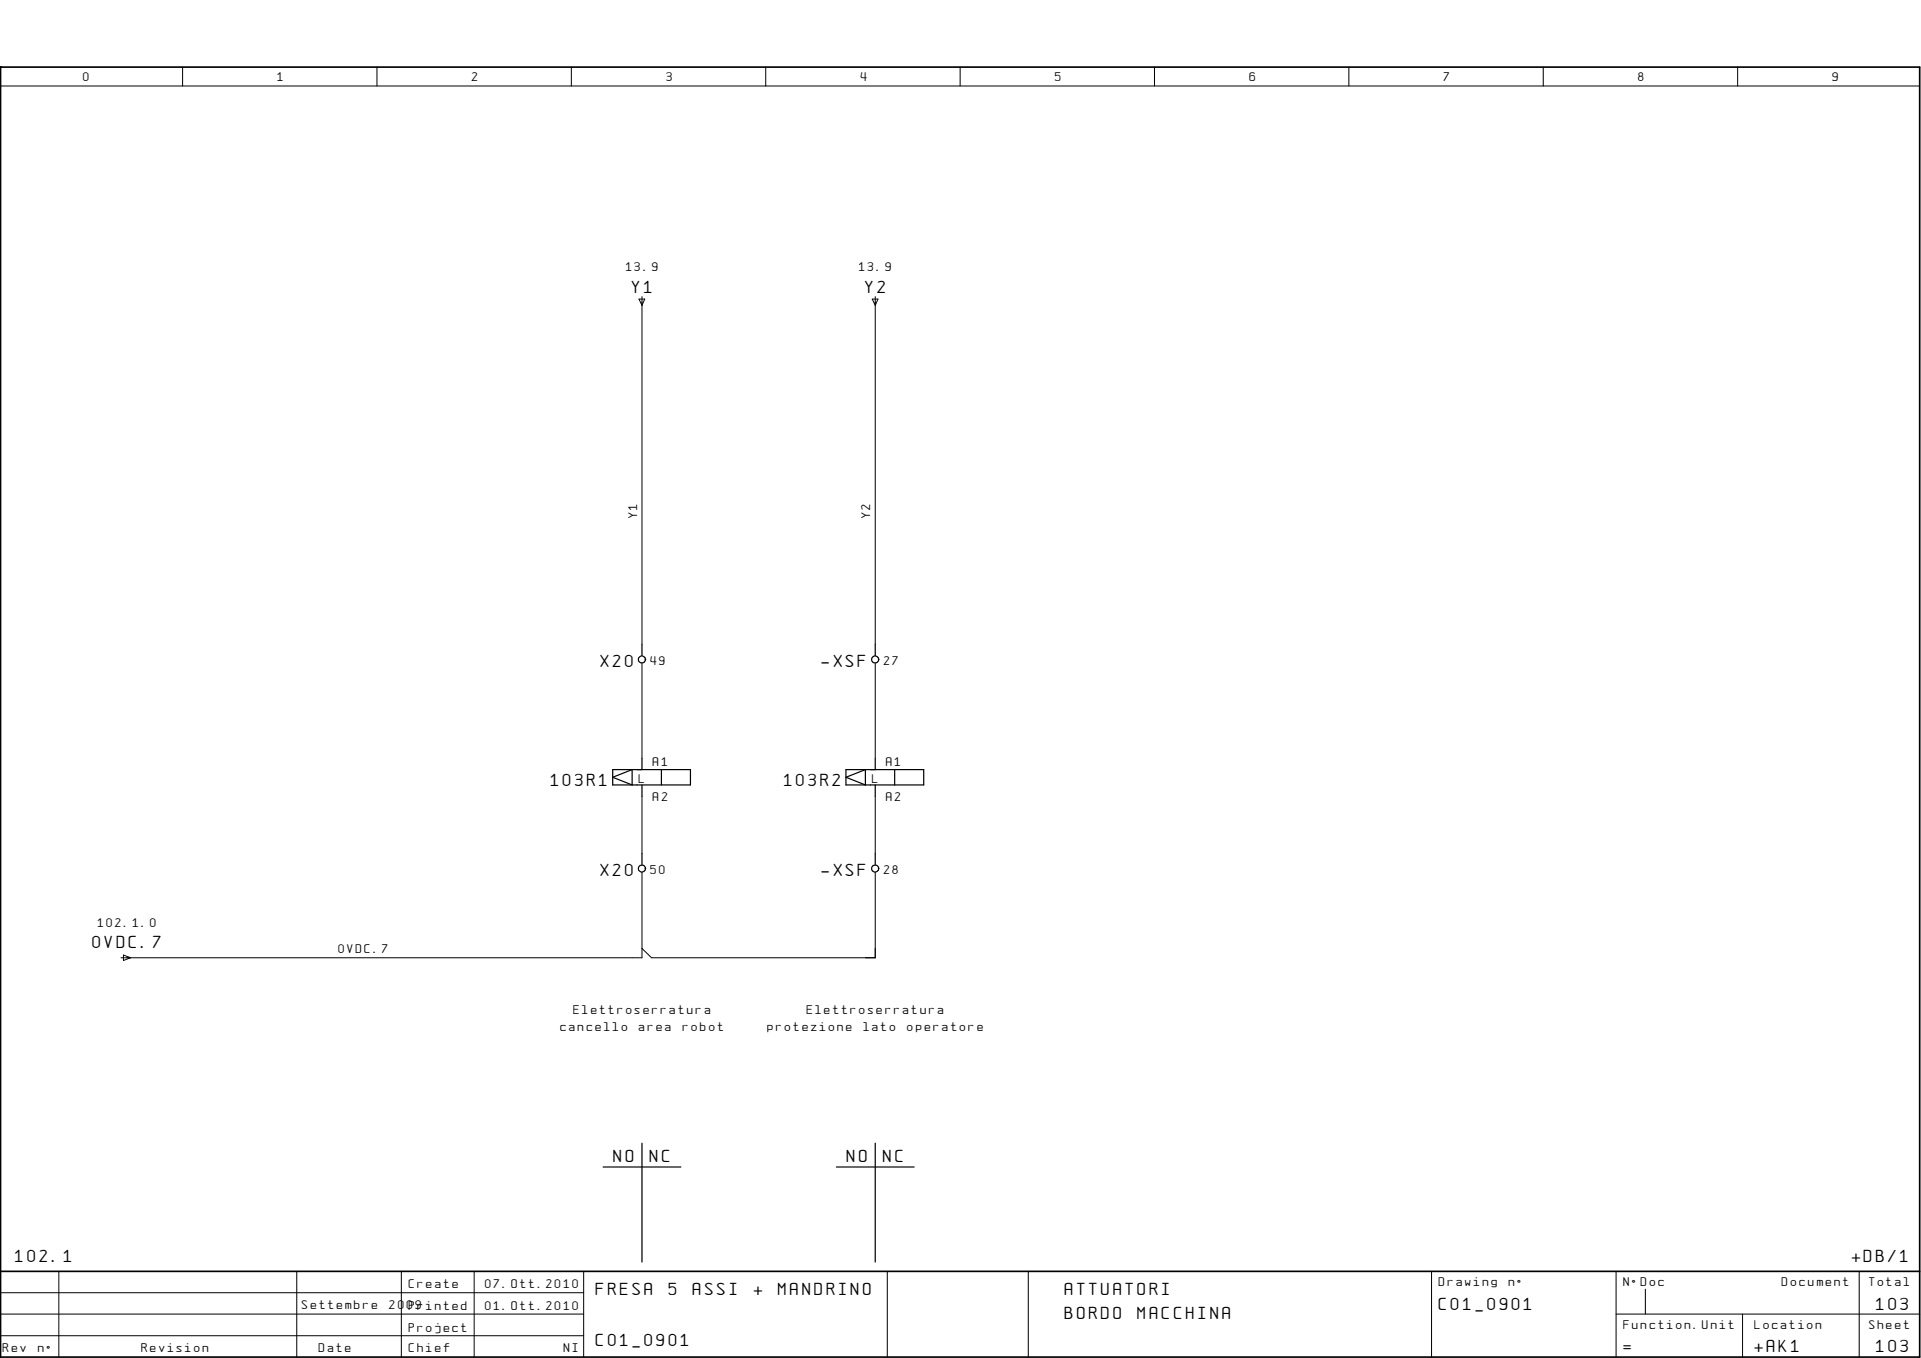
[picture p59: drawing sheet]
<svg xmlns="http://www.w3.org/2000/svg" width="297mm" height="210mm" viewBox="0 0 297 210" stroke-linecap="round" stroke-linejoin="round" font-family="sans-serif">
<defs><g id="words">
<g font-size="2.2">
<text x="97.7" y="45.3">Y1</text>
<text x="133.8" y="45.3">Y2</text>
<text x="92.9" y="103">X20</text>
<text x="127" y="103">-XSF</text>
<text x="85.2" y="121.5">103R1</text>
<text x="121.2" y="121.5">103R2</text>
<text x="92.9" y="135.3">X20</text>
<text x="127" y="135.3">-XSF</text>
<text x="14.3" y="146.6">0VDC.7</text>
<text x="94.9" y="179.7">NO</text>
<text x="100.5" y="179.7">NC</text>
<text x="130.9" y="179.7">NO</text>
<text x="136.6" y="179.7">NC</text>
<text x="2.4" y="195.1">102.1</text>
<text x="286.3" y="195.1">+DB/1</text>
<text x="92.2" y="200.2">FRESA</text>
<text x="103.4" y="200.2">5</text>
<text x="107.1" y="200.2">ASSI</text>
<text x="116.5" y="200.2">+</text>
<text x="120.3" y="200.2">MANDRINO</text>
<text x="164.6" y="200.2">ATTUATORI</text>
<text x="164.6" y="203.9">BORDO</text>
<text x="175.9" y="203.9">MACCHINA</text>
<text x="222.5" y="202.4">C01_0901</text>
<text x="290.1" y="202.4">103</text>
<text x="92.2" y="208">C01_0901</text>
<text x="251" y="209">=</text>
<text x="271.3" y="209">+AK1</text>
<text x="290.1" y="209">103</text>
</g>
<g font-size="1.5">
<text x="12.9" y="12.6">0</text>
<text x="42.9" y="12.6">1</text>
<text x="73" y="12.6">2</text>
<text x="103" y="12.6">3</text>
<text x="133.1" y="12.6">4</text>
<text x="163.1" y="12.6">5</text>
<text x="193.2" y="12.6">6</text>
<text x="223.3" y="12.6">7</text>
<text x="253.3" y="12.6">8</text>
<text x="283.3" y="12.6">9</text>
<text x="96.8" y="42">13.9</text>
<text x="132.8" y="42">13.9</text>
<text x="98.5" y="80.1" transform="rotate(-90 98.5 80.1)">Y1</text>
<text x="134.6" y="80.1" transform="rotate(-90 134.6 80.1)">Y2</text>
<text x="100.6" y="102.7">49</text>
<text x="136.6" y="102.7">27</text>
<text x="101" y="118.3">A1</text>
<text x="137" y="118.3">A1</text>
<text x="98.8" y="121">L</text>
<text x="101" y="123.8">A2</text>
<text x="134.9" y="121">L</text>
<text x="137" y="123.8">A2</text>
<text x="100.6" y="135.1">50</text>
<text x="136.6" y="135.1">28</text>
<text x="15.1" y="143.3">102.1.0</text>
<text x="52.3" y="147.4">0VDC.7</text>
<text x="86.7" y="159.4">cancello</text>
<text x="88.7" y="156.8">Elettroserratura</text>
<text x="98.8" y="159.4">area</text>
<text x="105.6" y="159.4">robot</text>
<text x="118.7" y="159.4">protezione</text>
<text x="124.8" y="156.8">Elettroserratura</text>
<text x="133.5" y="159.4">lato</text>
<text x="140.3" y="159.4">operatore</text>
<text x="46.7" y="202.4">Settembre</text>
<text x="60.2" y="202.4">2009</text>
<text x="63.2" y="199.1">Create</text>
<text x="63.2" y="202.4">Printed</text>
<text x="75" y="199.1">07.Ott.2010</text>
<text x="75" y="202.4">01.Ott.2010</text>
<text x="222.5" y="198.8">Drawing</text>
<text x="233.3" y="198.8">nø</text>
<text x="251" y="198.8">NøDoc</text>
<text x="275.5" y="198.8">Document</text>
<text x="289" y="198.8">Total</text>
<text x=".5" y="209">Rev</text>
<text x="5.9" y="209">nø</text>
<text x="21.9" y="209">Revision</text>
<text x="49.3" y="209">Date</text>
<text x="63.2" y="205.8">Project</text>
<text x="63.2" y="209">Chief</text>
<text x="87.2" y="209">NI</text>
<text x="251" y="205.4">Function.Unit</text>
<text x="271.3" y="205.4">Location</text>
<text x="289" y="205.4">Sheet</text>
</g>
</g></defs>
<path d="M.1 10.4h.1M.1 10.4h296.7v199.4h-296.7zM.1 196.5h296.7" fill="none" stroke="#000" stroke-width=".26"/>
<g fill="none" stroke="#000" stroke-width=".15">
<path d="M.1 13.3h296.7M28.2 10.4v2.9M58.3 10.4v2.9M88.3 10.4v2.9M118.4 10.4v2.9M148.5 10.4v2.9M178.5 10.4v2.9M208.6 10.4v2.9M238.6 10.4v2.9M268.7 10.4v2.9M98.8 46.2h.9l-.4 1zM99.3 45.8v53.8"/>
<path d="M134.9 46.2h.9l-.5 1zM135.3 45.8v53.8M99.3 102.5v14.7M135.3 102.5v14.7M99.3 123.1v8.8M99.3 134.8v13.2h-80.6M135.3 134.8v13.2h-34.6l-1.4-1.4M135.3 123.1v8.8M19.1 147.6l1.1 .4-1.1 .5zM.1 196.9v12.9M.1 199.8h90.2M9.1 196.5v13.3"/>
<path d="M45.9 196.5v13.3M62.1 196.5v13.3M73.3 196.5v13.3M90.3 196.5v13.3M137.2 196.5v13.3M159 196.5v13.3M221.4 196.5v13.3M249.9 196.5v13.3M254.4 199.3v3.8M287.5 196.5v13.3M.1 203.1h90.2M.1 206.5h90.2"/>
<path d="M249.9 203.1h46.9M269.4 203.1v6.7"/>
</g>
<g fill="none" stroke="#000" stroke-width=".19">
<path d="M99.3 99.6v1.7M135.3 99.6v1.7M94.7 119h12.1v2.3h-12.1zM99.3 117.2v1.8M102.3 119v2.3M130.8 119h12v2.3h-12zM135.3 117.2v1.8M138.3 119v2.3M94.7 120.1l3-1.1v2.3zM99.3 121.3v1.8M99.3 131.9v1.7M130.8 120.1l3-1.1v2.3z"/>
<path d="M135.3 121.3v1.8M135.3 131.9v1.7M99.3 176.7v18.4M135.3 176.7v18.4M93.3 180.4h12M129.3 180.4h12"/>
<circle cx="99.3" cy="101.9" r=".55"/>
<circle cx="135.3" cy="102" r=".56"/>
<circle cx="99.3" cy="134.2" r=".55"/>
<circle cx="135.3" cy="134.2" r=".56"/>
</g>
<use href="#words"/>
</svg>
